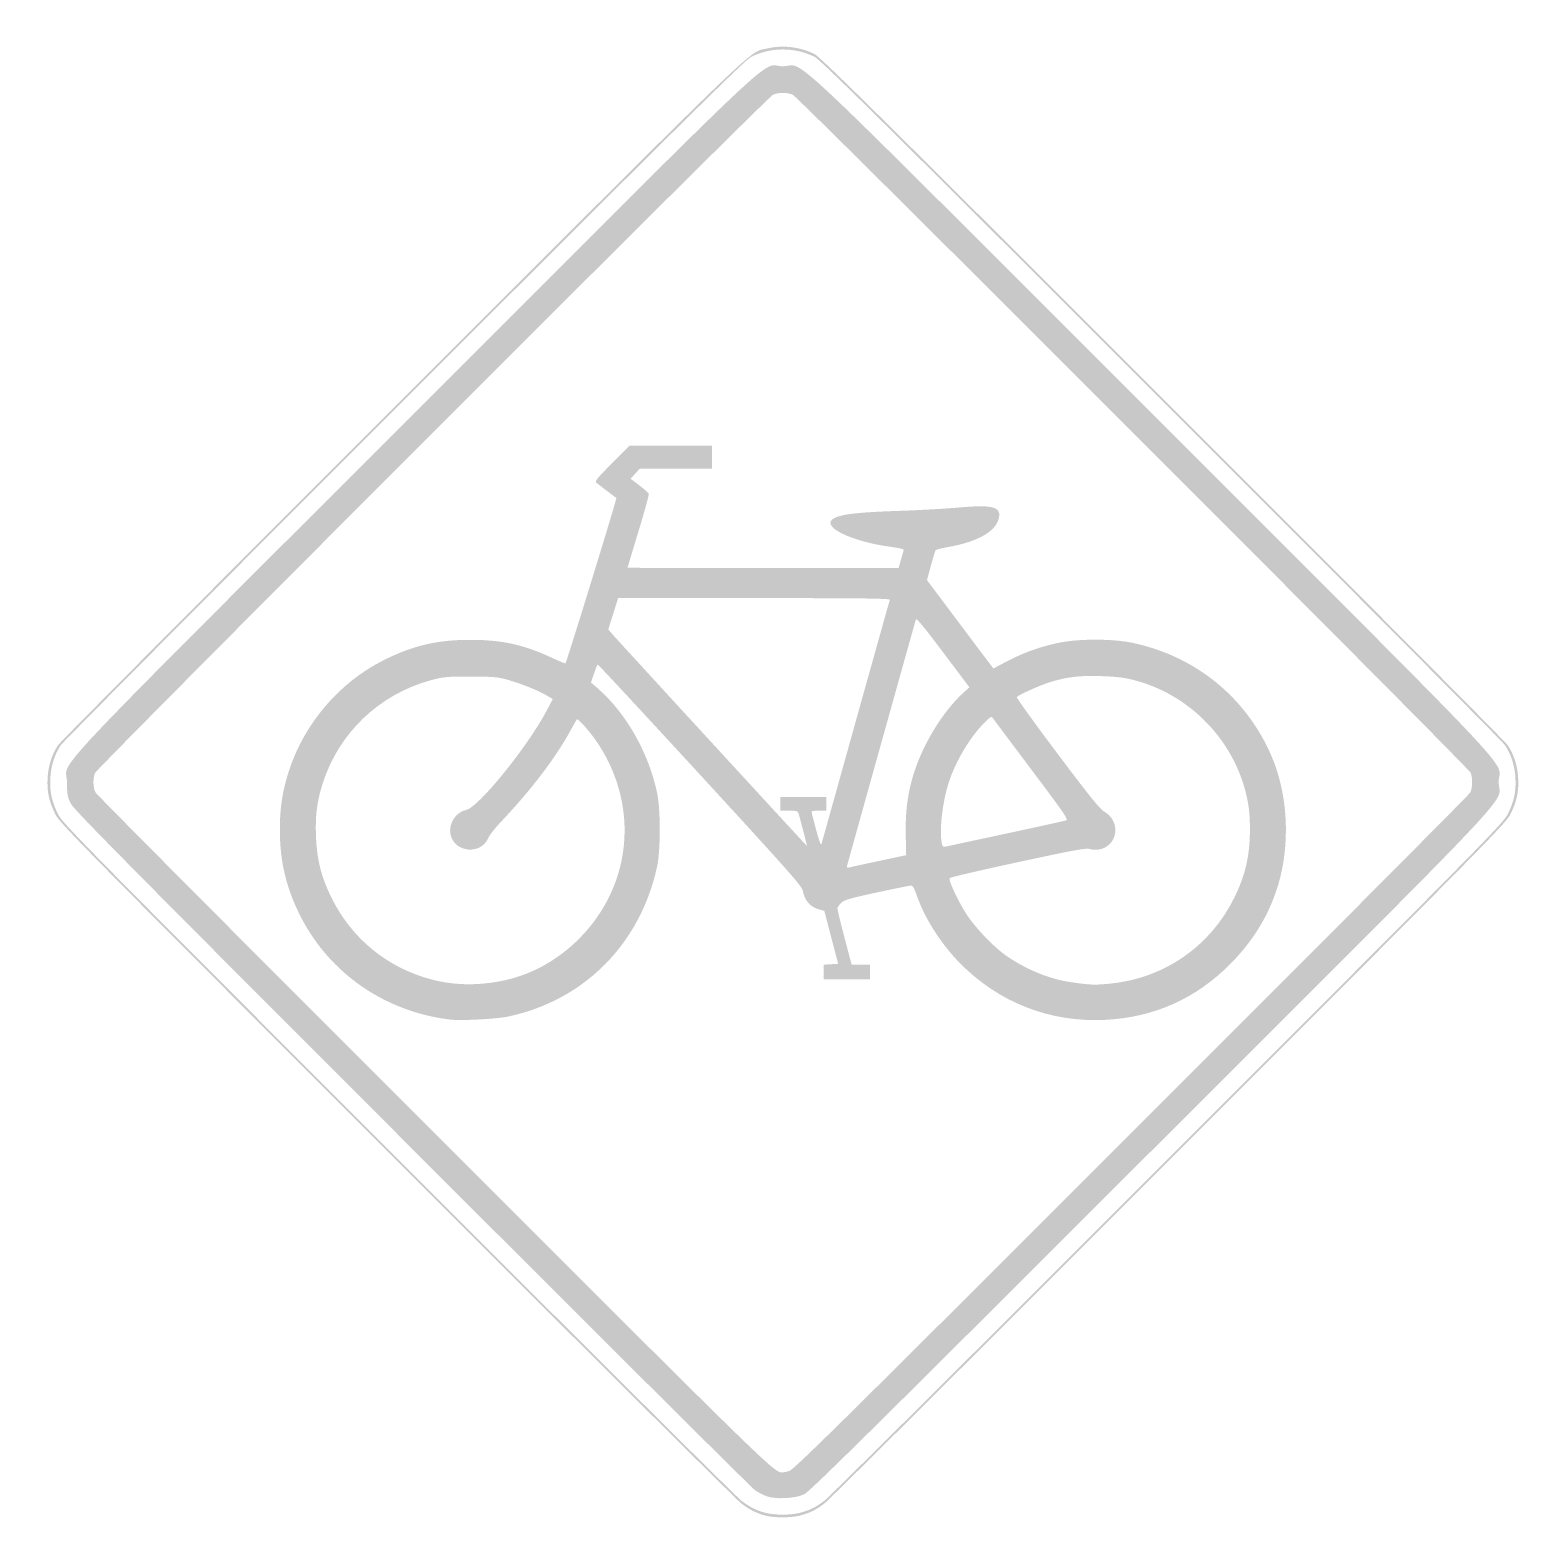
# Model space of a CAD drawing. Header units: inches. Extents: x -26.1 to 26, y -25.5 to 26.
import ezdxf

# ---------------------------------------------------------------- set-up
doc = ezdxf.new("R2010")
doc.units = ezdxf.units.IN
doc.header["$MEASUREMENT"] = 0

msp = doc.modelspace()

# ---------------------------------------------------------------- hatches: boundary and pattern name
h = msp.add_hatch(color=7)
edge = h.paths.add_edge_path()
edge.add_spline(control_points=[(-0.565, -24.72), (-0.682, -24.678), (-0.862, -24.584), (-0.966, -24.511), (-1.07, -24.438), (-6.409, -19.121), (-12.83, -12.696), (-22.441, -3.078), (-24.528, -0.968), (-24.638, -0.754), (-24.759, -0.52), (-24.772, -0.449), (-24.772, -0.024), (-24.772, 0.833), (-26.051, -0.528), (-12.761, 12.761), (0.5, 26.023), (-0.829, 24.772), (0, 24.772), (0.829, 24.772), (-0.5, 26.023), (12.761, 12.761), (26.024, -0.501), (24.772, 0.829), (24.772, -0.001), (24.772, -0.836), (26.014, 0.483), (12.718, -12.804), (2.983, -22.532), (0.926, -24.565), (0.731, -24.656), (0.419, -24.8), (-0.252, -24.834), (-0.565, -24.72)], knot_values=[0, 0, 0, 0, 1, 1, 1, 2, 2, 2, 3, 3, 3, 4, 4, 4, 5, 5, 5, 6, 6, 6, 7, 7, 7, 8, 8, 8, 9, 9, 9, 10, 10, 10, 11, 11, 11, 11], degree=3, periodic=0)
edge = h.paths.add_edge_path(flags=0)
edge.add_spline(control_points=[(0.212, -23.849), (0.377, -23.805), (1.88, -22.32), (12.059, -12.147), (18.471, -5.738), (23.748, -0.438), (23.785, -0.368), (23.865, -0.218), (23.874, 0.126), (23.804, 0.315), (23.741, 0.484), (0.549, 23.687), (0.346, 23.783), (0.156, 23.873), (-0.156, 23.873), (-0.346, 23.783), (-0.557, 23.682), (-23.741, 0.484), (-23.807, 0.306), (-23.882, 0.107), (-23.874, -0.201), (-23.789, -0.36), (-23.75, -0.434), (-18.481, -5.73), (-12.08, -12.129), (-0.412, -23.794), (-0.318, -23.887), (-0.024, -23.898), (0.002, -23.899), (0.108, -23.877), (0.212, -23.849)], knot_values=[0, 0, 0, 0, 1, 1, 1, 2, 2, 2, 3, 3, 3, 4, 4, 4, 5, 5, 5, 6, 6, 6, 7, 7, 7, 8, 8, 8, 9, 9, 9, 10, 10, 10, 10], degree=3, periodic=0)
h = msp.add_hatch(color=7)
edge = h.paths.add_edge_path()
edge.add_spline(control_points=[(-0.613, -25.389), (-0.949, -25.292), (-1.141, -25.194), (-1.441, -24.967), (-1.595, -24.85), (-6.963, -19.508), (-13.37, -13.096), (-24.591, -1.867), (-25.026, -1.425), (-25.187, -1.097), (-25.403, -0.657), (-25.474, -0.308), (-25.443, 0.165), (-25.416, 0.582), (-25.293, 0.959), (-25.08, 1.278), (-25.004, 1.392), (-19.632, 6.792), (-13.142, 13.278), (-0.461, 25.952), (-1.212, 25.23), (-0.555, 25.385), (-0.006, 25.514), (0.589, 25.445), (1.097, 25.193), (1.299, 25.092), (3.486, 22.929), (13.142, 13.278), (19.632, 6.792), (25.004, 1.392), (25.08, 1.278), (25.293, 0.959), (25.416, 0.582), (25.443, 0.165), (25.474, -0.308), (25.403, -0.657), (25.187, -1.097), (25.026, -1.425), (24.589, -1.869), (13.37, -13.096), (6.963, -19.508), (1.595, -24.85), (1.441, -24.967), (1.137, -25.198), (0.951, -25.29), (0.589, -25.39), (0.297, -25.47), (-0.33, -25.47), (-0.613, -25.389)], knot_values=[0, 0, 0, 0, 1, 1, 1, 2, 2, 2, 3, 3, 3, 4, 4, 4, 5, 5, 5, 6, 6, 6, 7, 7, 7, 8, 8, 8, 9, 9, 9, 10, 10, 10, 11, 11, 11, 12, 12, 12, 13, 13, 13, 14, 14, 14, 15, 15, 15, 16, 16, 16, 16], degree=3, periodic=0)
edge = h.paths.add_edge_path(flags=0)
edge.add_spline(control_points=[(0.589, -25.295), (0.951, -25.195), (1.137, -25.103), (1.441, -24.873), (1.595, -24.756), (6.942, -19.435), (13.323, -13.049), (24.496, -1.867), (24.931, -1.425), (25.093, -1.097), (25.309, -0.657), (25.379, -0.308), (25.349, 0.165), (25.322, 0.582), (25.199, 0.959), (24.986, 1.278), (24.909, 1.392), (19.559, 6.77), (13.095, 13.23), (3.477, 22.843), (1.299, 24.998), (1.097, 25.098), (0.414, 25.438), (-0.414, 25.438), (-1.097, 25.098), (-1.299, 24.998), (-3.477, 22.843), (-13.095, 13.23), (-19.559, 6.77), (-24.909, 1.392), (-24.986, 1.278), (-25.199, 0.959), (-25.322, 0.582), (-25.349, 0.165), (-25.379, -0.308), (-25.309, -0.657), (-25.093, -1.097), (-24.932, -1.425), (-24.498, -1.866), (-13.323, -13.049), (-6.942, -19.435), (-1.595, -24.756), (-1.441, -24.872), (-0.976, -25.225), (-0.6, -25.354), (-0.024, -25.358), (0.184, -25.359), (0.46, -25.331), (0.589, -25.295)], knot_values=[0, 0, 0, 0, 1, 1, 1, 2, 2, 2, 3, 3, 3, 4, 4, 4, 5, 5, 5, 6, 6, 6, 7, 7, 7, 8, 8, 8, 9, 9, 9, 10, 10, 10, 11, 11, 11, 12, 12, 12, 13, 13, 13, 14, 14, 14, 15, 15, 15, 16, 16, 16, 16], degree=3, periodic=0)
h = msp.add_hatch(color=7)
edge = h.paths.add_edge_path()
edge.add_spline(control_points=[(-11.549, -8.22), (-13.762, -7.941), (-15.655, -6.641), (-16.661, -4.711), (-17.174, -3.725), (-17.406, -2.783), (-17.408, -1.673), (-17.41, -0.901), (-17.316, -0.294), (-17.088, 0.404), (-16.562, 2.014), (-15.367, 3.421), (-13.877, 4.183), (-12.845, 4.712), (-11.999, 4.917), (-10.842, 4.92), (-9.733, 4.922), (-8.979, 4.758), (-8.002, 4.302), (-7.749, 4.183), (-7.533, 4.095), (-7.524, 4.106), (-7.482, 4.15), (-5.739, 9.812), (-5.762, 9.827), (-5.775, 9.836), (-6.33, 10.259), (-6.456, 10.357), (-6.518, 10.405), (-6.44, 10.503), (-5.917, 11.028)], knot_values=[0, 0, 0, 0, 1, 1, 1, 2, 2, 2, 3, 3, 3, 4, 4, 4, 5, 5, 5, 6, 6, 6, 7, 7, 7, 8, 8, 8, 9, 9, 9, 10, 10, 10, 10], degree=3, periodic=0)
edge.add_line((-5.917, 11.028), (-5.305, 11.644))
edge.add_line((-5.305, 11.644), (-3.878, 11.644))
edge.add_line((-3.878, 11.644), (-2.451, 11.644))
edge.add_line((-2.451, 11.644), (-2.451, 11.243))
edge.add_line((-2.451, 11.243), (-2.451, 10.842))
edge.add_line((-2.451, 10.842), (-3.703, 10.842))
edge.add_line((-3.703, 10.842), (-4.955, 10.842))
edge.add_line((-4.955, 10.842), (-5.113, 10.669))
edge.add_line((-5.113, 10.669), (-5.272, 10.496))
edge.add_line((-5.272, 10.496), (-4.967, 10.265))
edge.add_spline(control_points=[(-4.967, 10.265), (-4.798, 10.137), (-4.651, 10.008), (-4.64, 9.977), (-4.628, 9.946), (-4.788, 9.363), (-4.996, 8.68), (-5.204, 7.997), (-5.374, 7.43), (-5.374, 7.42), (-5.374, 7.409), (-3.264, 7.401), (-0.685, 7.401)], knot_values=[0, 0, 0, 0, 1, 1, 1, 2, 2, 2, 3, 3, 3, 4, 4, 4, 4], degree=3, periodic=0)
edge.add_line((-0.685, 7.401), (4.004, 7.401))
edge.add_line((4.004, 7.401), (4.08, 7.672))
edge.add_spline(control_points=[(4.08, 7.672), (4.121, 7.821), (4.163, 7.969), (4.173, 8.002), (4.194, 8.065), (4.155, 8.076), (3.63, 8.153), (2.364, 8.338), (1.373, 8.82), (1.709, 9.086), (1.926, 9.258), (2.474, 9.33), (3.96, 9.381), (4.673, 9.405), (5.617, 9.457), (6.058, 9.497), (7.231, 9.603), (7.54, 9.531), (7.481, 9.167), (7.403, 8.688), (6.765, 8.314), (5.709, 8.13), (5.488, 8.091), (5.296, 8.041), (5.282, 8.018), (5.268, 7.995), (5.195, 7.753), (5.121, 7.482)], knot_values=[0, 0, 0, 0, 1, 1, 1, 2, 2, 2, 3, 3, 3, 4, 4, 4, 5, 5, 5, 6, 6, 6, 7, 7, 7, 8, 8, 8, 9, 9, 9, 9], degree=3, periodic=0)
edge.add_line((5.121, 7.482), (4.986, 6.988))
edge.add_line((4.986, 6.988), (6.134, 5.458))
edge.add_line((6.134, 5.458), (7.283, 3.928))
edge.add_line((7.283, 3.928), (7.755, 4.176))
edge.add_spline(control_points=[(7.755, 4.176), (8.322, 4.474), (8.891, 4.678), (9.537, 4.816), (10.222, 4.962), (11.416, 4.962), (12.1, 4.816), (14.154, 4.377), (15.814, 3.105), (16.744, 1.255), (17.183, 0.382), (17.409, -0.615), (17.407, -1.673), (17.404, -3.46), (16.757, -5.017), (15.486, -6.297), (14.288, -7.503), (12.836, -8.151), (11.145, -8.233), (9.24, -8.326), (7.473, -7.636), (6.128, -6.271), (5.462, -5.595), (4.884, -4.682), (4.62, -3.889), (4.551, -3.682), (4.493, -3.583), (4.442, -3.583), (4.401, -3.583), (3.867, -3.691), (3.256, -3.823), (2.309, -4.027), (2.126, -4.081), (2.015, -4.185), (1.944, -4.252), (1.886, -4.338), (1.886, -4.375), (1.886, -4.413), (1.996, -4.865), (2.131, -5.38)], knot_values=[0, 0, 0, 0, 1, 1, 1, 2, 2, 2, 3, 3, 3, 4, 4, 4, 5, 5, 5, 6, 6, 6, 7, 7, 7, 8, 8, 8, 9, 9, 9, 10, 10, 10, 11, 11, 11, 12, 12, 12, 13, 13, 13, 13], degree=3, periodic=0)
edge.add_line((2.131, -5.38), (2.377, -6.317))
edge.add_line((2.377, -6.317), (2.697, -6.317))
edge.add_line((2.697, -6.317), (3.017, -6.317))
edge.add_line((3.017, -6.317), (3.017, -6.576))
edge.add_line((3.017, -6.576), (3.017, -6.835))
edge.add_line((3.017, -6.835), (2.216, -6.835))
edge.add_line((2.216, -6.835), (1.414, -6.835))
edge.add_line((1.414, -6.835), (1.414, -6.578))
edge.add_line((1.414, -6.578), (1.414, -6.322))
edge.add_line((1.414, -6.322), (1.664, -6.307))
edge.add_line((1.664, -6.307), (1.913, -6.293))
edge.add_line((1.913, -6.293), (1.673, -5.376))
edge.add_line((1.673, -5.376), (1.433, -4.459))
edge.add_line((1.433, -4.459), (1.276, -4.419))
edge.add_spline(control_points=[(1.276, -4.419), (0.953, -4.335), (0.749, -4.106), (0.687, -3.759), (0.66, -3.605), (0.17, -3.053), (-2.864, 0.248), (-4.799, 2.354), (-6.394, 4.072), (-6.409, 4.065), (-6.423, 4.058), (-6.481, 3.915), (-6.537, 3.747)], knot_values=[0, 0, 0, 0, 1, 1, 1, 2, 2, 2, 3, 3, 3, 4, 4, 4, 4], degree=3, periodic=0)
edge.add_line((-6.537, 3.747), (-6.64, 3.443))
edge.add_line((-6.64, 3.443), (-6.419, 3.252))
edge.add_spline(control_points=[(-6.419, 3.252), (-5.43, 2.393), (-4.652, 1.028), (-4.352, -0.377), (-4.231, -0.942), (-4.231, -2.358), (-4.351, -2.917), (-4.929, -5.595), (-6.862, -7.549), (-9.499, -8.117), (-9.913, -8.206), (-11.162, -8.269), (-11.549, -8.22)], knot_values=[0, 0, 0, 0, 1, 1, 1, 2, 2, 2, 3, 3, 3, 4, 4, 4, 4], degree=3, periodic=0)
edge = h.paths.add_edge_path(flags=0)
edge.add_spline(control_points=[(-9.825, -6.904), (-8.768, -6.713), (-7.802, -6.191), (-7.015, -5.386), (-5.412, -3.745), (-5.028, -1.386), (-6.028, 0.684), (-6.154, 0.943), (-6.384, 1.325), (-6.539, 1.532), (-6.817, 1.902), (-7.101, 2.205), (-7.133, 2.165), (-7.142, 2.154), (-7.231, 1.996), (-7.33, 1.815), (-7.869, 0.828), (-8.711, -0.278), (-9.788, -1.413), (-9.973, -1.608), (-10.156, -1.844), (-10.195, -1.938), (-10.443, -2.532), (-11.36, -2.448), (-11.502, -1.818), (-11.583, -1.456), (-11.319, -1.037), (-10.967, -0.971), (-10.546, -0.892), (-8.854, 1.19), (-8.179, 2.461)], knot_values=[0, 0, 0, 0, 1, 1, 1, 2, 2, 2, 3, 3, 3, 4, 4, 4, 5, 5, 5, 6, 6, 6, 7, 7, 7, 8, 8, 8, 9, 9, 9, 10, 10, 10, 10], degree=3, periodic=0)
edge.add_line((-8.179, 2.461), (-7.962, 2.871))
edge.add_line((-7.962, 2.871), (-8.212, 3.015))
edge.add_spline(control_points=[(-8.212, 3.015), (-8.516, 3.19), (-9.09, 3.416), (-9.568, 3.549), (-9.871, 3.634), (-10.054, 3.648), (-10.819, 3.648), (-11.64, 3.649), (-11.753, 3.638), (-12.175, 3.524), (-13.962, 3.04), (-15.365, 1.703), (-15.924, -0.047), (-16.125, -0.678), (-16.187, -1.171), (-16.156, -1.904), (-16.123, -2.698), (-15.975, -3.283), (-15.631, -3.985), (-14.933, -5.41), (-13.701, -6.424), (-12.174, -6.831), (-11.431, -7.029), (-10.65, -7.053), (-9.825, -6.904)], knot_values=[0, 0, 0, 0, 1, 1, 1, 2, 2, 2, 3, 3, 3, 4, 4, 4, 5, 5, 5, 6, 6, 6, 7, 7, 7, 8, 8, 8, 8], degree=3, periodic=0)
edge = h.paths.add_edge_path(flags=0)
edge.add_spline(control_points=[(11.361, -6.975), (13.226, -6.779), (14.804, -5.674), (15.631, -3.985), (15.969, -3.295), (16.122, -2.697), (16.156, -1.933), (16.171, -1.587), (16.158, -1.171), (16.126, -0.926), (15.845, 1.18), (14.251, 2.974), (12.175, 3.52), (11.814, 3.615), (11.562, 3.646), (11.007, 3.664), (10.249, 3.689), (9.784, 3.631), (9.188, 3.437), (8.835, 3.322), (8.134, 3.002), (8.094, 2.938), (8.079, 2.914), (8.711, 2.036), (9.499, 0.987), (10.589, -0.463), (10.974, -0.943), (11.111, -1.019), (11.721, -1.36), (11.596, -2.232), (10.921, -2.341), (10.829, -2.356), (10.691, -2.346), (10.614, -2.32), (10.498, -2.279), (10.082, -2.355), (8.128, -2.776), (6.837, -3.054), (5.774, -3.303), (5.765, -3.33), (5.734, -3.421), (6.081, -4.157), (6.347, -4.566), (6.668, -5.059), (7.299, -5.716), (7.751, -6.028), (8.425, -6.492), (9.221, -6.817), (9.947, -6.925), (10.645, -7.028), (10.802, -7.034), (11.361, -6.975)], knot_values=[0, 0, 0, 0, 1, 1, 1, 2, 2, 2, 3, 3, 3, 4, 4, 4, 5, 5, 5, 6, 6, 6, 7, 7, 7, 8, 8, 8, 9, 9, 9, 10, 10, 10, 11, 11, 11, 12, 12, 12, 13, 13, 13, 14, 14, 14, 15, 15, 15, 16, 16, 16, 17, 17, 17, 17], degree=3, periodic=0)
edge = h.paths.add_edge_path(flags=0)
edge.add_line((3.347, -2.729), (4.267, -2.533))
edge.add_line((4.267, -2.533), (4.251, -1.844))
edge.add_spline(control_points=[(4.251, -1.844), (4.225, -0.702), (4.41, 0.188), (4.875, 1.16), (5.245, 1.931), (5.766, 2.66), (6.271, 3.111)], knot_values=[0, 0, 0, 0, 1, 1, 1, 2, 2, 2, 2], degree=3, periodic=0)
edge.add_line((6.271, 3.111), (6.455, 3.276))
edge.add_line((6.455, 3.276), (5.541, 4.492))
edge.add_spline(control_points=[(5.541, 4.492), (4.871, 5.383), (4.62, 5.685), (4.602, 5.623), (4.555, 5.47), (2.271, -2.708), (2.236, -2.848), (2.204, -2.975), (2.21, -2.982), (2.315, -2.955), (2.377, -2.938), (2.841, -2.836), (3.347, -2.729)], knot_values=[0, 0, 0, 0, 1, 1, 1, 2, 2, 2, 3, 3, 3, 4, 4, 4, 4], degree=3, periodic=0)
edge = h.paths.add_edge_path(flags=0)
edge.add_spline(control_points=[(7.707, -1.79), (8.796, -1.556), (9.734, -1.35), (9.791, -1.331), (9.886, -1.299), (9.789, -1.157), (8.62, 0.401), (7.919, 1.334), (7.316, 2.139), (7.279, 2.19), (7.216, 2.279), (7.207, 2.276), (7.018, 2.096), (6.503, 1.603), (5.972, 0.718), (5.73, -0.047), (5.52, -0.713), (5.411, -1.682), (5.498, -2.115), (5.522, -2.235), (5.545, -2.257), (5.627, -2.238), (5.682, -2.225), (6.619, -2.024), (7.707, -1.79)], knot_values=[0, 0, 0, 0, 1, 1, 1, 2, 2, 2, 3, 3, 3, 4, 4, 4, 5, 5, 5, 6, 6, 6, 7, 7, 7, 8, 8, 8, 8], degree=3, periodic=0)
edge = h.paths.add_edge_path(flags=0)
edge.add_spline(control_points=[(0.702, -1.685), (0.626, -1.394), (0.552, -1.118), (0.538, -1.072), (0.517, -1.005), (0.457, -0.99), (0.209, -0.99)], knot_values=[0, 0, 0, 0, 1, 1, 1, 2, 2, 2, 2], degree=3, periodic=0)
edge.add_line((0.209, -0.99), (-0.094, -0.99))
edge.add_line((-0.094, -0.99), (-0.094, -0.754))
edge.add_line((-0.094, -0.754), (-0.094, -0.519))
edge.add_line((-0.094, -0.519), (0.707, -0.519))
edge.add_line((0.707, -0.519), (1.508, -0.519))
edge.add_line((1.508, -0.519), (1.508, -0.754))
edge.add_line((1.508, -0.754), (1.508, -0.99))
edge.add_line((1.508, -0.99), (1.249, -0.99))
edge.add_spline(control_points=[(1.249, -0.99), (1.107, -0.99), (0.99, -1.006), (0.991, -1.025), (0.991, -1.045), (1.062, -1.326), (1.149, -1.65), (1.253, -2.04), (1.316, -2.207), (1.335, -2.145), (1.351, -2.093), (1.885, -0.184), (2.521, 2.098), (3.158, 4.379), (3.689, 6.273), (3.7, 6.305), (3.717, 6.352), (2.759, 6.364), (-0.99, 6.364)], knot_values=[0, 0, 0, 0, 1, 1, 1, 2, 2, 2, 3, 3, 3, 4, 4, 4, 5, 5, 5, 6, 6, 6, 6], degree=3, periodic=0)
edge.add_line((-0.99, 6.364), (-5.701, 6.364))
edge.add_line((-5.701, 6.364), (-5.872, 5.822))
edge.add_line((-5.872, 5.822), (-6.043, 5.28))
edge.add_line((-6.043, 5.28), (-5.838, 5.046))
edge.add_spline(control_points=[(-5.838, 5.046), (-5.602, 4.777), (0.821, -2.214), (0.833, -2.215), (0.837, -2.215), (0.779, -1.977), (0.702, -1.685)], knot_values=[0, 0, 0, 0, 1, 1, 1, 2, 2, 2, 2], degree=3, periodic=0)

doc.saveas('drawing.dxf')
